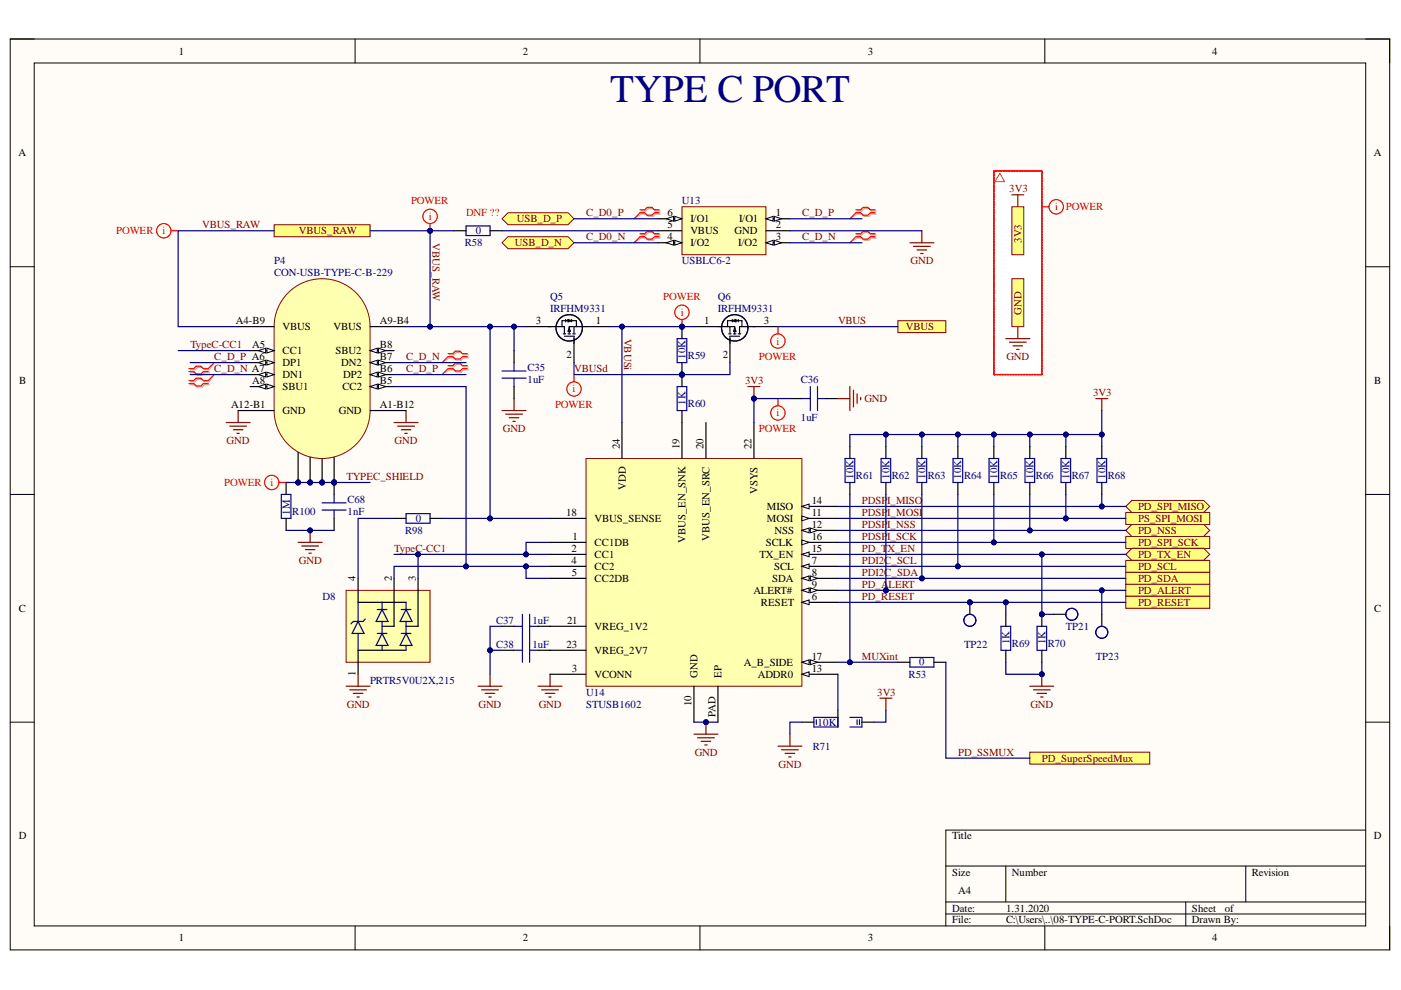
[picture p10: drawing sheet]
<svg xmlns="http://www.w3.org/2000/svg" width="297mm" height="210mm" viewBox="0 0 297 210" stroke-linecap="round" stroke-linejoin="round" font-family="sans-serif">
<defs><g id="words">
<text font-size="8.3" fill="#000080" x="129.4" y="21.7">TYPE C PORT</text>
<g font-size="2.3">
<text x="37.9" y="11.6">1</text>
<text x="110.8" y="11.6">2</text>
<text x="184" y="11.6">3</text>
<text x="257" y="11.6">4</text>
<text x="3.9" y="33.1">A</text>
<text x="291.3" y="33.1">A</text>
<text x="141.5" y="45.8">6</text>
<text x="146.4" y="47.1">I/O1</text>
<text x="156.7" y="47.1">I/O1</text>
<text x="164.5" y="45.8">1</text>
<text x="141.5" y="51">4</text>
<text x="141.5" y="48.4">5</text>
<text x="146.4" y="52.2">I/O2</text>
<text x="146.4" y="49.7">VBUS</text>
<text x="155.8" y="49.7">GND</text>
<text x="156.5" y="52.2">I/O2</text>
<text x="164.5" y="48.4">2</text>
<text x="164.5" y="51">3</text>
<text x="50" y="68.7">A4-B9</text>
<text x="59.9" y="70">VBUS</text>
<text x="70.7" y="70">VBUS</text>
<text x="80.5" y="68.7">A9-B4</text>
<text x="113.6" y="68.7">3</text>
<text x="126.3" y="68.7">1</text>
<text x="149.3" y="68.7">1</text>
<text x="161.9" y="68.7">3</text>
<text x="53.5" y="73.8">A5</text>
<text x="59.9" y="75.1">CC1</text>
<text x="59.9" y="77.6">DP1</text>
<text x="71.2" y="75.1">SBU2</text>
<text x="72.3" y="77.6">DN2</text>
<text x="80.5" y="76.3">B7</text>
<text x="80.5" y="73.8">B8</text>
<text x="120.1" y="75.8">2</text>
<text x="153.2" y="75.8">2</text>
<text x="4.1" y="81.4">B</text>
<text x="53.5" y="81.4">A8</text>
<text x="59.9" y="80.1">DN1</text>
<text x="59.9" y="82.7">SBU1</text>
<text x="72.6" y="82.7">CC2</text>
<text x="72.8" y="80.1">DP2</text>
<text x="80.5" y="81.4">B5</text>
<text x="80.5" y="78.9">B6</text>
<text x="291.4" y="81.4">B</text>
<text x="49" y="86.5">A12-B1</text>
<text x="59.9" y="87.8">GND</text>
<text x="71.8" y="87.8">GND</text>
<text x="80.5" y="86.5">A1-B12</text>
<text x="131.4" y="95.2" transform="rotate(-90 131.4 95.2)">24</text>
<text x="144.1" y="95.2" transform="rotate(-90 144.1 95.2)">19</text>
<text x="149.2" y="95.2" transform="rotate(-90 149.2 95.2)">20</text>
<text x="159.3" y="95.2" transform="rotate(-90 159.3 95.2)">22</text>
<text x="132.7" y="103.9" transform="rotate(-90 132.7 103.9)">VDD</text>
<text x="160.6" y="104.7" transform="rotate(-90 160.6 104.7)">VSYS</text>
<text x="172.1" y="106.9">14</text>
<text x="120.1" y="109.4">18</text>
<text x="126.1" y="110.7">VBUS_SENSE</text>
<text x="162.6" y="110.7">MOSI</text>
<text x="162.6" y="108.1">MISO</text>
<text x="164.2" y="113.2">NSS</text>
<text x="172.1" y="109.4">11</text>
<text x="172.1" y="111.9">12</text>
<text x="121.2" y="117">2</text>
<text x="121.2" y="119.5">4</text>
<text x="121.4" y="114.5">1</text>
<text x="126.1" y="115.7">CC1DB</text>
<text x="126.1" y="118.3">CC1</text>
<text x="145.4" y="115.1" transform="rotate(-90 145.4 115.1)">VBUS_EN_SNK</text>
<text x="150.4" y="114.7" transform="rotate(-90 150.4 114.7)">VBUS_EN_SRC</text>
<text x="161" y="118.3">TX_EN</text>
<text x="162.4" y="115.7">SCLK</text>
<text x="172.1" y="119.5">7</text>
<text x="172.1" y="117">15</text>
<text x="172.1" y="114.5">16</text>
<text x="75.4" y="123.1" transform="rotate(-90 75.4 123.1)">4</text>
<text x="83.1" y="123.1" transform="rotate(-90 83.1 123.1)">2</text>
<text x="88.2" y="123.1" transform="rotate(-90 88.2 123.1)">3</text>
<text x="121.2" y="122.1">5</text>
<text x="126.1" y="120.8">CC2</text>
<text x="126.1" y="123.3">CC2DB</text>
<text x="159.7" y="125.9">ALERT#</text>
<text x="163.7" y="123.3">SDA</text>
<text x="164.1" y="120.8">SCL</text>
<text x="172.1" y="122.1">8</text>
<text x="172.1" y="124.6">9</text>
<text x="4" y="129.7">C</text>
<text x="161.3" y="128.4">RESET</text>
<text x="172.1" y="127.2">6</text>
<text x="291.4" y="129.7">C</text>
<text x="120.1" y="137.4">23</text>
<text x="120.2" y="132.2">21</text>
<text x="126.1" y="133.5">VREG_1V2</text>
<text x="75.4" y="143.3" transform="rotate(-90 75.4 143.3)">1</text>
<text x="121.2" y="142.5">3</text>
<text x="126.1" y="143.7">VCONN</text>
<text x="126.1" y="138.7">VREG_2V7</text>
<text x="147.9" y="143.7" transform="rotate(-90 147.9 143.7)">GND</text>
<text x="153" y="143.7" transform="rotate(-90 153 143.7)">EP</text>
<text x="157.7" y="141.2">A_B_SIDE</text>
<text x="160.7" y="143.7">ADDR0</text>
<text x="172.1" y="142.5">13</text>
<text x="172.1" y="139.9">17</text>
<text x="146.6" y="149.7" transform="rotate(-90 146.6 149.7)">10</text>
<text x="151.7" y="152" transform="rotate(-90 151.7 152)">PAD</text>
<text x="4" y="178">D</text>
<text x="201.9" y="178">Title</text>
<text x="291.3" y="178">D</text>
<text x="201.9" y="185.7">Size</text>
<text x="214.6" y="185.7">Number</text>
<text x="265.4" y="185.7">Revision</text>
<text x="203.1" y="189.5">A4</text>
<text x="201.9" y="193.3">Date:</text>
<text x="201.9" y="195.8">File:</text>
<text x="213.3" y="193.3">1.31.2020</text>
<text x="213.3" y="195.8">C:\Users\..\08-TYPE-C-PORT.SchDoc</text>
<text x="252.7" y="193.3">Sheet</text>
<text x="252.7" y="195.8">Drawn By:</text>
<text x="259.7" y="193.3">of</text>
<text x="37.9" y="199.6">1</text>
<text x="110.8" y="199.6">2</text>
<text x="184" y="199.6">3</text>
<text x="257" y="199.6">4</text>
</g>
<g font-size="2.3" fill="#800000">
<text x="214" y="40.7">3V3</text>
<text x="109.6" y="47.1">USB_D_P</text>
<text x="124.3" y="45.8">C_D0_P</text>
<text x="170.1" y="45.8">C_D_P</text>
<text x="42.9" y="48.4">VBUS_RAW</text>
<text x="63.4" y="49.7">VBUS_RAW</text>
<text x="91.7" y="51.5" transform="rotate(90 91.7 51.5)">VBUS_RAW</text>
<text x="109.1" y="52.2">USB_D_N</text>
<text x="124.3" y="51">C_D0_N</text>
<text x="170.1" y="51">C_D_N</text>
<text x="216.6" y="51.5" transform="rotate(-90 216.6 51.5)">3V3</text>
<text x="193.1" y="56">GND</text>
<text x="132.3" y="71.8" transform="rotate(90 132.3 71.8)">VBUSi</text>
<text x="177.7" y="68.7">VBUS</text>
<text x="192.1" y="70">VBUS</text>
<text x="216.6" y="66.7" transform="rotate(-90 216.6 66.7)">GND</text>
<text x="40.4" y="73.8">TypeC-CC1</text>
<text x="45.4" y="76.3">C_D_P A6</text>
<text x="86.1" y="76.3">C_D_N</text>
<text x="213.4" y="76.3">GND</text>
<text x="45.4" y="78.9">C_D_N A7</text>
<text x="86.1" y="78.9">C_D_P</text>
<text x="121.7" y="78.9">VBUSd</text>
<text x="158" y="81.4">3V3</text>
<text x="231.7" y="83.9">3V3</text>
<text x="183.3" y="85.2">GND</text>
<text x="48.1" y="94.2">GND</text>
<text x="83.7" y="94.2">GND</text>
<text x="106.6" y="91.6">GND</text>
<text x="73.4" y="101.8">TYPEC_SHIELD</text>
<text x="182.8" y="106.9">PDSPI_MISO</text>
<text x="182.8" y="109.4">PDSPI_MOSI</text>
<text x="182.8" y="111.9">PDSPI_NSS</text>
<text x="241.3" y="108.1">PD_SPI_MISO</text>
<text x="241.3" y="110.7">PS_SPI_MOSI</text>
<text x="241.3" y="113.2">PD_NSS</text>
<text x="63.4" y="119.5">GND</text>
<text x="83.6" y="117">TypeC-CC1</text>
<text x="182.8" y="114.5">PDSPI_SCK</text>
<text x="182.8" y="117">PD_T</text>
<text x="182.8" y="119.5">PDI2C_SCL</text>
<text x="188.2" y="117">X_EN</text>
<text x="241.3" y="115.7">PD_SPI_SCK</text>
<text x="241.3" y="118.3">PD_TX_EN</text>
<text x="182.8" y="122.1">PDI2C_SDA</text>
<text x="182.8" y="124.6">PD_A</text>
<text x="188.4" y="124.6">LERT</text>
<text x="241.3" y="120.8">PD_SCL</text>
<text x="241.3" y="123.3">PD_SDA</text>
<text x="241.3" y="125.9">PD_ALERT</text>
<text x="182.8" y="127.2">PD_RESET</text>
<text x="241.3" y="128.4">PD_RESET</text>
<text x="182.8" y="139.9">MUXint</text>
<text x="186" y="147.5">3V3</text>
<text x="73.5" y="150.1">GND</text>
<text x="101.4" y="150.1">GND</text>
<text x="114.2" y="150.1">GND</text>
<text x="218.5" y="150.1">GND</text>
<text x="147.3" y="160.2">GND</text>
<text x="203.1" y="160.2">PD_SSMUX</text>
<text x="220.9" y="161.5">PD_SuperSpeedMux</text>
<text x="165.1" y="162.7">GND</text>
</g>
<g font-size="2.3" fill="#f00">
<text x="87.1" y="43.3">POWER</text>
<text x="91" y="46.6">i</text>
<text x="98.8" y="45.8">DNF ??</text>
<text x="223.7" y="44.6">i</text>
<text x="226" y="44.6">POWER</text>
<text x="24.6" y="49.7">POWER</text>
<text x="34.4" y="49.7">i</text>
<text x="140.6" y="63.7">POWER</text>
<text x="144.3" y="67">i</text>
<text x="160.9" y="76.3">POWER</text>
<text x="164.6" y="73">i</text>
<text x="121.4" y="83.2">i</text>
<text x="117.7" y="86.5">POWER</text>
<text x="164.6" y="88.3">i</text>
<text x="160.9" y="91.6">POWER</text>
<text x="47.5" y="103.1">POWER</text>
<text x="57.4" y="103.1">i</text>
</g>
<g font-size="2.3" fill="#000080">
<text x="144.6" y="43.3">U13</text>
<text x="98.6" y="52.2">R58</text>
<text x="100.9" y="49.7">0</text>
<text x="58.1" y="56">P4</text>
<text x="58.1" y="58.6">CON-USB-TYPE-C-B-229</text>
<text x="144.6" y="56">USBLC6-2</text>
<text x="116.7" y="63.7">Q5</text>
<text x="152.2" y="63.7">Q6</text>
<text x="116.7" y="66.2">IRFHM9331</text>
<text x="152.2" y="66.2">IRFHM9331</text>
<text x="145.4" y="76.1" transform="rotate(-90 145.4 76.1)">10K</text>
<text x="145.9" y="76.1">R59</text>
<text x="111.8" y="81.2">1uF</text>
<text x="111.8" y="78.6">C35</text>
<text x="169.8" y="81.2">C36</text>
<text x="145.4" y="85.8" transform="rotate(-90 145.4 85.8)">1K</text>
<text x="145.9" y="86.2">R60</text>
<text x="169.8" y="89.3">1uF</text>
<text x="181" y="101.5" transform="rotate(-90 181 101.5)">10K</text>
<text x="181.5" y="101.5">R61</text>
<text x="188.6" y="101.5" transform="rotate(-90 188.6 101.5)">10K</text>
<text x="189.1" y="101.5">R62</text>
<text x="196.2" y="101.5" transform="rotate(-90 196.2 101.5)">10K</text>
<text x="196.7" y="101.5">R63</text>
<text x="203.8" y="101.5" transform="rotate(-90 203.8 101.5)">10K</text>
<text x="204.4" y="101.5">R64</text>
<text x="211.5" y="101.5" transform="rotate(-90 211.5 101.5)">10K</text>
<text x="212" y="101.5">R65</text>
<text x="219.1" y="101.5" transform="rotate(-90 219.1 101.5)">10K</text>
<text x="219.6" y="101.5">R66</text>
<text x="226.7" y="101.5" transform="rotate(-90 226.7 101.5)">10K</text>
<text x="227.3" y="101.5">R67</text>
<text x="234.4" y="101.5" transform="rotate(-90 234.4 101.5)">10K</text>
<text x="234.9" y="101.5">R68</text>
<text x="73.7" y="106.6">C68</text>
<text x="61.4" y="109.1" transform="rotate(-90 61.4 109.1)">1M</text>
<text x="61.9" y="109.1">R100</text>
<text x="73.7" y="109.1">1nF</text>
<text x="85.9" y="113.2">R98</text>
<text x="88.2" y="110.7">0</text>
<text x="68.4" y="127.2">D8</text>
<text x="105.2" y="132.2">C37</text>
<text x="105.2" y="137.4">C38</text>
<text x="112.9" y="132.2">1uF</text>
<text x="112.9" y="137.4">1uF</text>
<text x="204.4" y="137.4">TP22</text>
<text x="214.1" y="136.6" transform="rotate(-90 214.1 136.6)">1K</text>
<text x="214.6" y="137.1">R69</text>
<text x="221.7" y="136.6" transform="rotate(-90 221.7 136.6)">1K</text>
<text x="222.2" y="137.1">R70</text>
<text x="226" y="133.5">TP21</text>
<text x="192.6" y="143.7">R53</text>
<text x="196" y="139.6" transform="rotate(-180 196 139.6)">0</text>
<text x="232.3" y="139.9">TP23</text>
<text x="78.5" y="145">PRTR5V0U2X,215</text>
<text x="124.3" y="147.5">U14</text>
<text x="124.3" y="150.1">STUSB1602</text>
<text x="173.4" y="153.9">10K</text>
<text x="172.3" y="158.9">R71</text>
</g>
</g></defs>
<path d="M2.2 8.3h292.4v193.1h-292.4z" fill-rule="evenodd" fill="#fffcf8"/>
<path d="M2.2 8.3h292.4v193.1h-292.4z" fill="none" stroke="#000" stroke-width=".21"/>
<path d="M7.3 13.4h282.3v182.9h-282.3z" fill-rule="evenodd" fill="#fffcf8"/>
<g fill="none" stroke="#000" stroke-width=".21">
<path d="M2.2 8.3h5.1M7.3 13.4h282.3v182.9h-282.3zM75.3 8.3v5M148.4 8.3v5M221.5 8.3v5.1M289.6 8.3h5v5.1M2.2 56.6h5.1M289.6 56.6h5M2.2 104.8h5.1M289.6 104.8h5M2.2 153.1h5.1M289.6 153.1h5"/>
<path d="M289.6 176h-89.1v20.3M75.3 196.3v5.1M148.4 196.3v5.1M200.5 183.6h89.1M200.5 191.2h89.1M200.5 193.8h89.1M213.3 183.6v7.6M221.5 196.3v5.1M251.4 191.2v5.1M264.1 183.6v7.6M294.6 196.3v5.1"/>
</g>
<path d="M210.7 36.2h10.2v43.2h-10.2z" fill-rule="evenodd" fill="#fff"/>
<g fill="none" stroke="#800000" stroke-width=".25">
<path d="M47.9 89.6h5.1M48.7 90.3h3.6M49.5 91.1h2M50.2 91.9h.5M50.5 87v2.6M83.5 89.6h5.1M84.3 90.3h3.6M85.1 91.1h2M85.8 91.9h.6M86.1 87v2.6M106.4 87h5.1M107.2 87.8h3.6"/>
<path d="M108 88.6h2M108.7 89.3h.5M109 84.5v2.5M114.1 145.5h5.1M114.8 146.3h3.6M115.6 147h2M116.4 147.8h.5M116.6 143v2.5M147.1 155.7h5.1M147.9 156.4h3.6M148.7 157.2h2M149.4 157.9h.5"/>
<path d="M149.7 153.1v2.6"/>
</g>
<circle cx="149.7" cy="153.1" r=".51" fill="#000080"/>
<circle cx="149.7" cy="153.1" r=".51" fill="none" stroke="#000080" stroke-width=".21"/>
<path d="M101.4 145.5h5M102.1 146.3h3.6M102.9 147h2M103.6 147.8h.6M103.9 143v2.5" fill="none" stroke="#800000" stroke-width=".25"/>
<path d="M218.3 159.5h25.5v2.5h-25.5z" fill-rule="evenodd" fill="#ffff80"/>
<path d="M218.3 159.5h25.5v2.5h-25.5z" fill="none" stroke="#800000" stroke-width=".21"/>
<path d="M164.9 158.2h5.1M165.7 159h3.6M166.5 159.7h2M167.5 155.7v2.5M218.3 145.5h5.1M219.1 146.3h3.6M219.9 147h2M220.6 147.8h.5M220.9 143v2.5M167.2 160.5h.5" fill="none" stroke="#800000" stroke-width=".25"/>
<circle cx="220.9" cy="143" r=".51" fill="#000080"/>
<circle cx="220.9" cy="143" r=".51" fill="none" stroke="#000080" stroke-width=".21"/>
<path d="M158.6 82h2.5M159.8 82v2.5" fill="none" stroke="#800000" stroke-width=".25"/>
<circle cx="159.8" cy="84.5" r=".51" fill="#000080"/>
<circle cx="159.8" cy="84.5" r=".51" fill="none" stroke="#000080" stroke-width=".21"/>
<path d="M111.5 69.3h5.4M121.7 71.8v5.1M123.7 69.3h5.6M147.1 69.3h5.6M154.8 71.8v5.1M159.6 69.3h5.3" fill="none" stroke="#000" stroke-width=".25"/>
<g fill="none" stroke="#000040" stroke-width=".25">
<path d="M116.9 69.3h2.8v1.5M119.2 69.3v-1.3h3v1.3M119.4 70.8h.5M119.7 71.3h2v1.5M119.9 67.7v.5M120.4 70.8h.5M120.4 67.7l.8 .3-.8 .2zM120.7 69.5l.2 .8h-.5zM121.2 67.7v.5M121.4 70.8h.6M121.7 69.3v1.5M123.7 69.3h-3v1.5"/>
<path d="M152.7 69.3h3.1v1.5M154.3 69.3v-1.3h3v1.3M154.5 70.8h.5M154.8 69.3v1.5M155.3 68l.7-.3v.5zM155.3 67.7v.5M155.5 70.8h.5M155.8 69.5l.2 .8h-.5zM156.5 70.8h.6M156.5 67.7v.5M156.8 71.3h-2v1.5M159.6 69.3h-2.8v1.5"/>
<circle cx="120.7" cy="69.5" r="2.8"/>
<circle cx="155.8" cy="69.5" r="2.8"/>
</g>
<path d="M73.4 125.2h17.8v15.2h-17.8z" fill-rule="evenodd" fill="#ffffb0"/>
<path d="M73.4 125.2h17.8v15.2h-17.8z" fill="none" stroke="#800000" stroke-width=".21"/>
<g fill="none" stroke="#000080" stroke-width=".25">
<path d="M75.9 127.7v4.1M75.9 134.3v3.6M75.9 131.8l1.3 2.5h-2.6zM77.4 131.3l-.5 .5h-2l-.5 .5M80 134.3h2M80 129.2h2M81 127.7v1.5M81 131.8v2.5M81 136.9v1M81 129.2l1.3 2.6h-2.6zM81 134.3l1.3 2.6h-2.6zM85.1 134.3h2"/>
<path d="M85.1 129.2h2M86.1 127.7v1.5M86.1 131.8v2.5M86.1 136.9v1M86.1 129.2l1.3 2.6h-2.6zM86.1 134.3l1.3 2.6h-2.6z"/>
</g>
<path d="M75.9 122.6v5.1h10.2M83.5 122.6v10.2h-2.5M86.1 137.9h-10.2v5.1M88.6 122.6v10.2h-2.5" fill="none" stroke="#000" stroke-width=".25"/>
<path d="M73.4 145.5h5.1M74.1 146.3h3.6M74.9 147h2M75.7 147.8h.5M75.9 143v2.5" fill="none" stroke="#800000" stroke-width=".25"/>
<path d="M144.6 43.8h17.8v10.2h-17.8z" fill-rule="evenodd" fill="#ffffb0"/>
<path d="M144.6 43.8h17.8v10.2h-17.8z" fill="none" stroke="#800000" stroke-width=".21"/>
<path d="M162.4 46.4h5.1" fill="none" stroke="#000" stroke-width=".25"/>
<path d="M162.4 46.4l1.5-.5v1z" fill="#f8fcff"/>
<path d="M162.4 46.4l1.5-.5v1z" fill="none" stroke="#000" stroke-width=".21"/>
<path d="M164.2 45.9l1.5 .5-1.5 .5z" fill="#f8fcff"/>
<path d="M164.2 45.9l1.5 .5-1.5 .5z" fill="none" stroke="#000" stroke-width=".21"/>
<path d="M162.4 48.9h5.1M162.4 51.5h5.1" fill="none" stroke="#000" stroke-width=".25"/>
<path d="M162.4 51.5l1.5-.5v1z" fill="#f8fcff"/>
<path d="M162.4 51.5l1.5-.5v1z" fill="none" stroke="#000" stroke-width=".21"/>
<path d="M164.2 51l1.5 .5-1.5 .5z" fill="#f8fcff"/>
<path d="M164.2 51l1.5 .5-1.5 .5z" fill="none" stroke="#000" stroke-width=".21"/>
<path d="M139.5 51.5h5.1" fill="none" stroke="#000" stroke-width=".25"/>
<path d="M143.1 51l1.5 .5-1.5 .5z" fill="#f8fcff"/>
<path d="M143.1 51l1.5 .5-1.5 .5z" fill="none" stroke="#000" stroke-width=".21"/>
<path d="M141.3 51.5l1.5-.5v1z" fill="#f8fcff"/>
<path d="M141.3 51.5l1.5-.5v1z" fill="none" stroke="#000" stroke-width=".21"/>
<path d="M139.5 48.9h5.1M139.5 46.4h5.1" fill="none" stroke="#000" stroke-width=".25"/>
<path d="M143.1 45.9l1.5 .5-1.5 .5z" fill="#f8fcff"/>
<path d="M143.1 45.9l1.5 .5-1.5 .5z" fill="none" stroke="#000" stroke-width=".21"/>
<path d="M141.3 46.4l1.5-.5v1z" fill="#f8fcff"/>
<path d="M141.3 46.4l1.5-.5v1z" fill="none" stroke="#000" stroke-width=".21"/>
<path d="M192.9 51.5h5.1M193.7 52.2h3.5M194.4 53h2.1M195.2 53.8h.5M195.5 48.9v2.6" fill="none" stroke="#800000" stroke-width=".25"/>
<path d="M107.7 45.1h12.7l1.3 1.3-1.3 1.3h-12.7l-1.3-1.3z" fill-rule="evenodd" fill="#ffff80"/>
<path d="M107.7 45.1h12.7l1.3 1.3-1.3 1.3h-12.7l-1.3-1.3z" fill="none" stroke="#800000" stroke-width=".21"/>
<path d="M107.7 50.2h12.7l1.3 1.3-1.3 1.2h-12.7l-1.3-1.2z" fill-rule="evenodd" fill="#ffff80"/>
<path d="M107.7 50.2h12.7l1.3 1.3-1.3 1.2h-12.7l-1.3-1.2z" fill="none" stroke="#800000" stroke-width=".21"/>
<path d="M238.7 113.7h17.8v2.6h-17.8z" fill-rule="evenodd" fill="#ffff80"/>
<path d="M238.7 113.7h17.8v2.6h-17.8z" fill="none" stroke="#800000" stroke-width=".21"/>
<path d="M238.7 107.4l1.3-1.3h15.2l1.3 1.3-1.3 1.2h-15.2z" fill-rule="evenodd" fill="#ffff80"/>
<path d="M238.7 107.4l1.3-1.3h15.2l1.3 1.3-1.3 1.2h-15.2z" fill="none" stroke="#800000" stroke-width=".21"/>
<path d="M238.7 108.6h17.8v2.6h-17.8z" fill-rule="evenodd" fill="#ffff80"/>
<path d="M238.7 108.6h17.8v2.6h-17.8z" fill="none" stroke="#800000" stroke-width=".21"/>
<path d="M238.7 112.5l1.3-1.3h15.2l1.3 1.3-1.3 1.2h-15.2z" fill-rule="evenodd" fill="#ffff80"/>
<path d="M238.7 112.5l1.3-1.3h15.2l1.3 1.3-1.3 1.2h-15.2z" fill="none" stroke="#800000" stroke-width=".21"/>
<path d="M238.7 117.5l1.3-1.2h15.2l1.3 1.2-1.3 1.3h-15.2z" fill-rule="evenodd" fill="#ffff80"/>
<path d="M238.7 117.5l1.3-1.2h15.2l1.3 1.2-1.3 1.3h-15.2z" fill="none" stroke="#800000" stroke-width=".21"/>
<path d="M238.7 118.8h17.8v2.6h-17.8z" fill-rule="evenodd" fill="#ffff80"/>
<path d="M238.7 118.8h17.8v2.6h-17.8z" fill="none" stroke="#800000" stroke-width=".21"/>
<path d="M238.7 121.4h17.8v2.5h-17.8z" fill-rule="evenodd" fill="#ffff80"/>
<path d="M238.7 121.4h17.8v2.5h-17.8z" fill="none" stroke="#800000" stroke-width=".21"/>
<path d="M238.7 123.9h17.8v2.5h-17.8z" fill-rule="evenodd" fill="#ffff80"/>
<path d="M238.7 123.9h17.8v2.5h-17.8z" fill="none" stroke="#800000" stroke-width=".21"/>
<path d="M238.7 126.4h17.8v2.6h-17.8z" fill-rule="evenodd" fill="#ffff80"/>
<path d="M238.7 126.4h17.8v2.6h-17.8z" fill="none" stroke="#800000" stroke-width=".21"/>
<circle cx="205.6" cy="127.7" r=".51" fill="#000080"/>
<circle cx="205.6" cy="127.7" r=".51" fill="none" stroke="#000080" stroke-width=".21"/>
<path d="M205.6 127.7v2.5" fill="none" stroke="#000" stroke-width=".25"/>
<circle cx="205.6" cy="127.7" r=".51" fill="#000080"/>
<circle cx="205.6" cy="127.7" r=".51" fill="none" stroke="#000080" stroke-width=".21"/>
<g fill="none" stroke="#00f" stroke-width=".25">
<circle cx="205.6" cy="131.5" r="1.27"/>
<circle cx="227.2" cy="130.2" r="1.27"/>
<circle cx="233.6" cy="134.1" r="1.27"/>
</g>
<path d="M223.4 130.2h2.6M233.6 130.2v2.6" fill="none" stroke="#000" stroke-width=".25"/>
<path d="M213.3 71.8h5M214 72.6h3.6M214.8 73.3h2M215.5 74.1h.6M215.8 69.3v2.5M232.3 84.5h2.6M233.6 84.5v2.5M186.6 148h2.5M187.8 148v2.6" fill="none" stroke="#800000" stroke-width=".25"/>
<path d="M190.4 68h10.1v2.5h-10.1z" fill-rule="evenodd" fill="#ffff80"/>
<path d="M190.4 68h10.1v2.5h-10.1z" fill="none" stroke="#800000" stroke-width=".21"/>
<path d="M214.5 41.3h2.6M215.8 41.3v2.5" fill="none" stroke="#800000" stroke-width=".25"/>
<g fill="none" stroke="#0c0087" stroke-width=".25">
<path d="M98.8 47.9h5.1v2h-5.1zM106.4 78.7h5.1M109 76.9v1.8M106.4 80.2h5.1M109 80.2v1.8M170 84.5h1.8M171.8 82v5M173.3 82v5M173.3 84.5h1.8M109 132.8h1.8M109 137.9h1.8M110.8 130.2v10.2"/>
<path d="M112.3 130.2v10.2M112.3 132.8h1.8M112.3 137.9h1.8"/>
</g>
<path d="M96.3 48.9h2.5M103.9 48.9h2.5M109 74.3v2.6M109 82v2.5M167.5 84.5h2.5M175.1 84.5h2.6M106.4 132.8h2.6M106.4 137.9h2.6M114.1 132.8h2.5M114.1 137.9h2.5" fill="none" stroke="#000" stroke-width=".25"/>
<circle cx="144.6" cy="79.4" r=".51" fill="#000080"/>
<circle cx="144.6" cy="79.4" r=".51" fill="none" stroke="#000080" stroke-width=".21"/>
<circle cx="144.6" cy="69.3" r=".51" fill="#000080"/>
<circle cx="144.6" cy="69.3" r=".51" fill="none" stroke="#000080" stroke-width=".21"/>
<path d="M143.6 71.8h2v5.1h-2z" fill="none" stroke="#0c0087" stroke-width=".25"/>
<path d="M144.6 76.9v2.5" fill="none" stroke="#000" stroke-width=".25"/>
<circle cx="144.6" cy="79.4" r=".51" fill="#000080"/>
<circle cx="144.6" cy="79.4" r=".51" fill="none" stroke="#000080" stroke-width=".21"/>
<path d="M144.6 69.3v2.5" fill="none" stroke="#000" stroke-width=".25"/>
<circle cx="144.6" cy="69.3" r=".51" fill="#000080"/>
<circle cx="144.6" cy="69.3" r=".51" fill="none" stroke="#000080" stroke-width=".21"/>
<circle cx="144.6" cy="79.4" r=".51" fill="#000080"/>
<circle cx="144.6" cy="79.4" r=".51" fill="none" stroke="#000080" stroke-width=".21"/>
<path d="M143.6 82h2v5h-2z" fill="none" stroke="#0c0087" stroke-width=".25"/>
<path d="M144.6 79.4v2.6M144.6 87v2.6" fill="none" stroke="#000" stroke-width=".25"/>
<circle cx="144.6" cy="79.4" r=".51" fill="#000080"/>
<circle cx="144.6" cy="79.4" r=".51" fill="none" stroke="#000080" stroke-width=".21"/>
<circle cx="220.9" cy="130.2" r=".51" fill="#000080"/>
<circle cx="220.9" cy="130.2" r=".51" fill="none" stroke="#000080" stroke-width=".21"/>
<path d="M219.9 132.8h2v5.1h-2z" fill="none" stroke="#0c0087" stroke-width=".25"/>
<path d="M220.9 130.2v2.6M220.9 137.9v2.5" fill="none" stroke="#000" stroke-width=".25"/>
<circle cx="220.9" cy="130.2" r=".51" fill="#000080"/>
<circle cx="220.9" cy="130.2" r=".51" fill="none" stroke="#000080" stroke-width=".21"/>
<path d="M179.2 97.2h2v5.1h-2zM186.8 97.2h2v5.1h-2zM194.4 97.2h2.1v5.1h-2.1zM202.1 97.2h2v5.1h-2zM209.7 97.2h2v5.1h-2zM217.3 97.2h2.1v5.1h-2.1zM225 97.2h2v5.1h-2zM232.6 97.2h2v5.1h-2zM212.2 132.8h2.1v5.1h-2.1z" fill="none" stroke="#0c0087" stroke-width=".25"/>
<g fill="none" stroke="#000" stroke-width=".25">
<path d="M180.2 94.7v2.5M187.8 94.7v2.5M195.5 94.7v2.5M203.1 94.7v2.5M210.7 94.7v2.5M218.3 94.7v2.5M226 94.7v2.5M233.6 94.7v2.5M180.2 102.3v2.5M187.8 102.3v2.5M195.5 102.3v2.5M203.1 102.3v2.5"/>
<path d="M210.7 102.3v2.5M218.3 102.3v2.5M226 102.3v2.5M233.6 102.3v2.5M213.3 130.2v2.6M213.3 137.9v2.5"/>
</g>
<path d="M58.1 47.7h20.4v2.5h-20.4z" fill-rule="evenodd" fill="#ffff80"/>
<path d="M58.1 47.7h20.4v2.5h-20.4z" fill="none" stroke="#800000" stroke-width=".21"/>
<path d="M214.5 59.1h2.6v10.2h-2.6z" fill-rule="evenodd" fill="#ffff80"/>
<path d="M214.5 59.1h2.6v10.2h-2.6z" fill="none" stroke="#800000" stroke-width=".21"/>
<path d="M214.5 43.8h2.6v10.2h-2.6z" fill-rule="evenodd" fill="#ffff80"/>
<path d="M214.5 43.8h2.6v10.2h-2.6z" fill="none" stroke="#800000" stroke-width=".21"/>
<path d="M181.7 44.7h1l.5-.5h1.1l.5 .5h1M181.7 45.4h1l.5 .5h1.1l.5-.5h1M181.7 49.8h1l.5-.5h1.1l.5 .5h1M181.7 50.4h1l.5 .6h1.1l.5-.6h1M40.3 79h1l.5 .5h1.1l.5-.5h1M40.3 78.4h1l.5-.5h1.1l.5 .5h1M95.3 75.2h1l.5-.5h1l.5 .5h1M95.3 75.9h1l.5 .5h1l.5-.5h1M95.3 77.8h1l.5-.5h1l.5 .5h1M95.3 78.4h1l.5 .5h1l.5-.5h1M40.3 81.6h1l.5 .5h1.1l.5-.5h1M40.3 80.9h1l.5-.5h1.1l.5 .5h1" fill="none" stroke="#d0a19e" stroke-width=".25"/>
<path d="M181.7 45.4l-1.5 1M181.7 50.4l-1.5 1.1M45.4 76.9l-1 1.5M45.4 79.4l-1 1.5M95.3 75.9l-1.6 1M95.3 78.4l-1.6 1" fill="none" stroke="#d0a19e" stroke-width=".21"/>
<path d="M181.5 44.5h1l.5-.5h1l.5 .5h1M181.5 45.1h1l.5 .5h1l.5-.5h1M181.5 49.6h1l.5-.5h1l.5 .5h1M181.5 50.2h1l.5 .5h1l.5-.5h1M40.1 78.8h1l.5 .5h1l.5-.5h1M40.1 78.2h1l.5-.6h1l.5 .6h1M95 75h1l.5-.5h1l.5 .5h1.1M95 75.6h1l.5 .5h1l.5-.5h1.1M95 77.5h1l.5-.5h1l.5 .5h1.1M95 78.2h1l.5 .5h1l.5-.5h1.1M40.1 81.3h1l.5 .5h1l.5-.5h1M40.1 80.7h1l.5-.5h1l.5 .5h1" fill="none" stroke="#f00" stroke-width=".25"/>
<path d="M181.5 45.1l-1.3 1.3M181.5 50.2l-1.3 1.3M45.4 76.9l-1.3 1.3M45.4 79.4l-1.3 1.3M95 75.6l-1.3 1.3M95 78.2l-1.3 1.2" fill="none" stroke="#f00" stroke-width=".21"/>
<circle cx="68.3" cy="102.3" r=".51" fill="#000080"/>
<circle cx="68.3" cy="102.3" r=".51" fill="none" stroke="#000080" stroke-width=".21"/>
<circle cx="70.8" cy="102.3" r=".51" fill="#000080"/>
<circle cx="70.8" cy="102.3" r=".51" fill="none" stroke="#000080" stroke-width=".21"/>
<circle cx="65.8" cy="102.3" r=".51" fill="#000080"/>
<circle cx="65.8" cy="102.3" r=".51" fill="none" stroke="#000080" stroke-width=".21"/>
<circle cx="63.2" cy="102.3" r=".51" fill="#000080"/>
<circle cx="63.2" cy="102.3" r=".51" fill="none" stroke="#000080" stroke-width=".21"/>
<path d="M60.7 62.5a10.2 10.2 0 0 1 11.2-2.7 10.2 10.2 0 0 1 6.6 9.5v17.7a10.2 10.2 0 0 1-10.2 10.2 10.2 10.2 0 0 1-10.2-10.2v-17.7a10.1 10.1 0 0 1 2.6-6.8z" fill="#ffffb0"/>
<path d="M60.7 62.5a10.2 10.2 0 0 1 11.2-2.7 10.2 10.2 0 0 1 6.6 9.5v17.7a10.2 10.2 0 0 1-10.2 10.2 10.2 10.2 0 0 1-10.2-10.2v-17.7a10.1 10.1 0 0 1 2.6-6.8z" fill="none" stroke="#980000" stroke-width=".21"/>
<path d="M50.5 69.3h7.6M53 74.3h5.1M78.5 87h7.6" fill="none" stroke="#000" stroke-width=".25"/>
<path d="M56.6 73.8l1.5 .5-1.5 .5z" fill="#f8fcff"/>
<path d="M56.6 73.8l1.5 .5-1.5 .5z" fill="none" stroke="#000" stroke-width=".21"/>
<path d="M54.8 74.3l1.5-.5v1z" fill="#f8fcff"/>
<path d="M54.8 74.3l1.5-.5v1z" fill="none" stroke="#000" stroke-width=".21"/>
<path d="M53 76.9h5.1" fill="none" stroke="#000" stroke-width=".25"/>
<path d="M56.6 76.4l1.5 .5-1.5 .5z" fill="#f8fcff"/>
<path d="M56.6 76.4l1.5 .5-1.5 .5z" fill="none" stroke="#000" stroke-width=".21"/>
<path d="M54.8 76.9l1.5-.5v1z" fill="#f8fcff"/>
<path d="M54.8 76.9l1.5-.5v1z" fill="none" stroke="#000" stroke-width=".21"/>
<path d="M53 79.4h5.1" fill="none" stroke="#000" stroke-width=".25"/>
<path d="M56.6 78.9l1.5 .5-1.5 .5z" fill="#f8fcff"/>
<path d="M56.6 78.9l1.5 .5-1.5 .5z" fill="none" stroke="#000" stroke-width=".21"/>
<path d="M54.8 79.4l1.5-.5v1z" fill="#f8fcff"/>
<path d="M54.8 79.4l1.5-.5v1z" fill="none" stroke="#000" stroke-width=".21"/>
<path d="M53 82h5.1" fill="none" stroke="#000" stroke-width=".25"/>
<path d="M56.6 81.5l1.5 .5-1.5 .5z" fill="#f8fcff"/>
<path d="M56.6 81.5l1.5 .5-1.5 .5z" fill="none" stroke="#000" stroke-width=".21"/>
<path d="M54.8 82l1.5-.5v1z" fill="#f8fcff"/>
<path d="M54.8 82l1.5-.5v1z" fill="none" stroke="#000" stroke-width=".21"/>
<path d="M78.5 69.3h7.6M50.5 87h7.6M78.5 82h5" fill="none" stroke="#000" stroke-width=".25"/>
<path d="M78.5 82l1.5-.5v1z" fill="#f8fcff"/>
<path d="M78.5 82l1.5-.5v1z" fill="none" stroke="#000" stroke-width=".21"/>
<path d="M80.2 81.5l1.6 .5-1.6 .5z" fill="#f8fcff"/>
<path d="M80.2 81.5l1.6 .5-1.6 .5z" fill="none" stroke="#000" stroke-width=".21"/>
<path d="M78.5 79.4h5" fill="none" stroke="#000" stroke-width=".25"/>
<path d="M78.5 79.4l1.5-.5v1z" fill="#f8fcff"/>
<path d="M78.5 79.4l1.5-.5v1z" fill="none" stroke="#000" stroke-width=".21"/>
<path d="M80.2 78.9l1.6 .5-1.6 .5z" fill="#f8fcff"/>
<path d="M80.2 78.9l1.6 .5-1.6 .5z" fill="none" stroke="#000" stroke-width=".21"/>
<path d="M78.5 76.9h5" fill="none" stroke="#000" stroke-width=".25"/>
<path d="M78.5 76.9l1.5-.5v1z" fill="#f8fcff"/>
<path d="M78.5 76.9l1.5-.5v1z" fill="none" stroke="#000" stroke-width=".21"/>
<path d="M80.2 76.4l1.6 .5-1.6 .5z" fill="#f8fcff"/>
<path d="M80.2 76.4l1.6 .5-1.6 .5z" fill="none" stroke="#000" stroke-width=".21"/>
<path d="M78.5 74.3h5" fill="none" stroke="#000" stroke-width=".25"/>
<path d="M78.5 74.3l1.5-.5v1z" fill="#f8fcff"/>
<path d="M78.5 74.3l1.5-.5v1z" fill="none" stroke="#000" stroke-width=".21"/>
<path d="M80.2 73.8l1.6 .5-1.6 .5z" fill="#f8fcff"/>
<path d="M80.2 73.8l1.6 .5-1.6 .5z" fill="none" stroke="#000" stroke-width=".21"/>
<path d="M68.3 97.2v5.1" fill="none" stroke="#000" stroke-width=".25"/>
<circle cx="68.3" cy="102.3" r=".51" fill="#000080"/>
<circle cx="68.3" cy="102.3" r=".51" fill="none" stroke="#000080" stroke-width=".21"/>
<path d="M70.8 97v5.3" fill="none" stroke="#000" stroke-width=".25"/>
<circle cx="70.8" cy="102.3" r=".51" fill="#000080"/>
<circle cx="70.8" cy="102.3" r=".51" fill="none" stroke="#000080" stroke-width=".21"/>
<path d="M65.7 97v5.3" fill="none" stroke="#000" stroke-width=".25"/>
<circle cx="65.8" cy="102.3" r=".51" fill="#000080"/>
<circle cx="65.8" cy="102.3" r=".51" fill="none" stroke="#000080" stroke-width=".21"/>
<path d="M63.2 95.9v6.4" fill="none" stroke="#000" stroke-width=".25"/>
<circle cx="63.2" cy="102.3" r=".51" fill="#000080"/>
<circle cx="63.2" cy="102.3" r=".51" fill="none" stroke="#000080" stroke-width=".21"/>
<path d="M124.2 97.2h45.8v48.3h-45.8z" fill-rule="evenodd" fill="#ffffb0"/>
<path d="M124.2 97.2h45.8v48.3h-45.8z" fill="none" stroke="#800000" stroke-width=".21"/>
<path d="M116.6 115h7.6M116.6 117.5h7.6M116.6 120.1h7.6M116.6 122.6h7.6M170 127.7h7.7M116.6 143h7.6" fill="none" stroke="#000" stroke-width=".25"/>
<path d="M170 127.7l1.5-.5v1z" fill="#f8fcff"/>
<path d="M170 127.7l1.5-.5v1z" fill="none" stroke="#000" stroke-width=".21"/>
<path d="M170 120.1h7.7" fill="none" stroke="#000" stroke-width=".25"/>
<path d="M170 120.1l1.5-.5v1z" fill="#f8fcff"/>
<path d="M170 120.1l1.5-.5v1z" fill="none" stroke="#000" stroke-width=".21"/>
<path d="M170 122.6h7.7" fill="none" stroke="#000" stroke-width=".25"/>
<path d="M170 122.6l1.5-.5v1z" fill="#f8fcff"/>
<path d="M170 122.6l1.5-.5v1z" fill="none" stroke="#000" stroke-width=".21"/>
<path d="M171.8 122.1l1.5 .5-1.5 .5z" fill="#f8fcff"/>
<path d="M171.8 122.1l1.5 .5-1.5 .5z" fill="none" stroke="#000" stroke-width=".21"/>
<path d="M170 125.2h7.7" fill="none" stroke="#000" stroke-width=".25"/>
<path d="M170 125.2l1.5-.5v1z" fill="#f8fcff"/>
<path d="M170 125.2l1.5-.5v1z" fill="none" stroke="#000" stroke-width=".21"/>
<path d="M171.8 124.7l1.5 .5-1.5 .5z" fill="#f8fcff"/>
<path d="M171.8 124.7l1.5 .5-1.5 .5z" fill="none" stroke="#000" stroke-width=".21"/>
<path d="M170 109.9h7.7M147.1 145.5v7.6" fill="none" stroke="#000" stroke-width=".25"/>
<path d="M170 109.4l1.5 .5-1.5 .5z" fill="#f8fcff"/>
<path d="M170 109.4l1.5 .5-1.5 .5z" fill="none" stroke="#000" stroke-width=".21"/>
<path d="M170 112.5h7.7" fill="none" stroke="#000" stroke-width=".25"/>
<path d="M170 112.5l1.5-.6v1.1z" fill="#f8fcff"/>
<path d="M170 112.5l1.5-.6v1.1z" fill="none" stroke="#000" stroke-width=".21"/>
<path d="M171.8 112l1.5 .5-1.5 .5z" fill="#f8fcff"/>
<path d="M171.8 112l1.5 .5-1.5 .5z" fill="none" stroke="#000" stroke-width=".21"/>
<path d="M170 143h7.7" fill="none" stroke="#000" stroke-width=".25"/>
<path d="M170 143l1.5-.6v1.1z" fill="#f8fcff"/>
<path d="M170 143l1.5-.6v1.1z" fill="none" stroke="#000" stroke-width=".21"/>
<path d="M170 107.4h7.7" fill="none" stroke="#000" stroke-width=".25"/>
<path d="M170 107.4l1.5-.5v1z" fill="#f8fcff"/>
<path d="M170 107.4l1.5-.5v1z" fill="none" stroke="#000" stroke-width=".21"/>
<path d="M170 117.5h7.7" fill="none" stroke="#000" stroke-width=".25"/>
<path d="M170 117.5l1.5-.5v1z" fill="#f8fcff"/>
<path d="M170 117.5l1.5-.5v1z" fill="none" stroke="#000" stroke-width=".21"/>
<path d="M170 115h7.7" fill="none" stroke="#000" stroke-width=".25"/>
<path d="M170 114.5l1.5 .5-1.5 .5z" fill="#f8fcff"/>
<path d="M170 114.5l1.5 .5-1.5 .5z" fill="none" stroke="#000" stroke-width=".21"/>
<path d="M170 140.4h7.7" fill="none" stroke="#000" stroke-width=".25"/>
<path d="M170 140.4l1.5-.5v1z" fill="#f8fcff"/>
<path d="M170 140.4l1.5-.5v1z" fill="none" stroke="#000" stroke-width=".21"/>
<path d="M171.8 139.9l1.5 .5-1.5 .5z" fill="#f8fcff"/>
<path d="M171.8 139.9l1.5 .5-1.5 .5z" fill="none" stroke="#000" stroke-width=".21"/>
<path d="M131.9 89.6v7.6M144.6 89.6v7.6M149.7 89.6v7.6M159.8 89.6v7.6M116.6 109.9h7.6M116.6 132.8h7.6M116.6 137.9h7.6M152.2 145.5v7.6M170 153.1h2.6M177.7 150.6v1.5M182.7 153.1h2.6" fill="none" stroke="#000" stroke-width=".25"/>
<path d="M172.6 152.1h5.1v2h-5.1zM173.1 152.6v1M180.2 152.1h2.5v2h-2.5M181.7 152.6v1M182.2 152.6v1" fill="none" stroke="#0c0087" stroke-width=".25"/>
<g fill="none" stroke="#f00" stroke-width=".25">
<path d="M36.2 48.9h1.6M91.2 47.4v1.5"/>
<circle cx="34.7" cy="48.9" r="1.53"/>
<circle cx="91.2" cy="45.9" r="1.53"/>
</g>
<circle cx="91.2" cy="48.9" r=".51" fill="#000080"/>
<circle cx="91.2" cy="48.9" r=".51" fill="none" stroke="#000080" stroke-width=".21"/>
<g fill="none" stroke="#f00" stroke-width=".25">
<path d="M144.6 67.7v1.6"/>
<circle cx="144.6" cy="66.2" r="1.53"/>
</g>
<circle cx="144.6" cy="69.3" r=".51" fill="#000080"/>
<circle cx="144.6" cy="69.3" r=".51" fill="none" stroke="#000080" stroke-width=".21"/>
<g fill="none" stroke="#f00" stroke-width=".25">
<path d="M135.7 44.5h1l.5-.5h1l.5 .5h1.1M135.7 45.1h1l.5 .5h1l.5-.5h1.1M135.7 49.6h1l.5-.5h1l.5 .5h1.1M135.7 50.2h1l.5 .5h1l.5-.5h1.1M220.9 43.8h1.5M121.7 79.4v1.5M164.9 69.3v1.5M164.9 84.5v1.5M59.1 102.3h1.6"/>
<circle cx="223.9" cy="43.8" r="1.52"/>
<circle cx="164.9" cy="72.3" r="1.53"/>
<circle cx="121.7" cy="82.5" r="1.53"/>
<circle cx="164.9" cy="87.6" r="1.53"/>
<circle cx="57.6" cy="102.3" r="1.53"/>
</g>
<path d="M220.8 79.2l.1 .2zM220.8 78.8l.1 .3zM220.8 78.5l.1 .2zM220.8 78.2l.1 .2zM220.8 77.8l.1 .3zM220.8 77.5l.1 .2zM220.8 77.1l.1 .3zM220.8 76.8l.1 .3zM220.8 76.5l.1 .2zM220.8 76.1l.1 .3zM220.8 75.8l.1 .2zM220.8 75.5l.1 .2zM220.8 75.1l.1 .3zM220.8 74.8l.1 .2zM220.8 74.4l.1 .3zM220.8 74.1l.1 .3zM220.8 73.8l.1 .2zM220.8 73.4l.1 .3zM220.8 73.1l.1 .2zM220.8 72.7l.1 .3zM220.8 72.4l.1 .3zM220.8 72.1l.1 .2zM220.8 71.7l.1 .3zM220.8 71.4l.1 .2zM220.8 71.1l.1 .2zM220.8 70.7l.1 .3zM220.8 70.4l.1 .2zM220.8 70l.1 .3zM220.8 69.7l.1 .3zM220.8 69.4l.1 .2zM220.8 69l.1 .3zM220.8 68.7l.1 .2zM220.8 68.4l.1 .2zM220.8 68l.1 .3zM220.8 67.7l.1 .2zM220.8 67.3l.1 .3zM220.8 67l.1 .3zM220.8 66.7l.1 .2zM220.8 66.3l.1 .3zM220.8 66l.1 .2zM220.8 65.6l.1 .3zM220.8 65.3l.1 .3zM220.8 65l.1 .2zM220.8 64.6l.1 .3zM220.8 64.3l.1 .2zM220.8 64l.1 .2zM220.8 63.6l.1 .3zM220.8 63.3l.1 .2zM220.8 62.9l.1 .3zM220.8 62.6l.1 .3zM220.8 62.3l.1 .2zM220.8 61.9l.1 .3zM220.8 61.6l.1 .2zM220.8 61.2l.1 .3zM220.8 60.9l.1 .3zM220.8 60.6l.1 .2zM220.8 60.2l.1 .3zM220.8 59.9l.1 .2zM220.8 59.6l.1 .2zM220.8 59.2l.1 .3zM220.8 58.9l.1 .2zM220.8 58.5l.1 .3zM220.8 58.2l.1 .3zM220.8 57.9l.1 .2zM220.8 57.5l.1 .3zM220.8 57.2l.1 .2zM220.8 56.9l.1 .2zM220.8 56.5l.1 .3zM220.8 56.2l.1 .2zM220.8 55.8l.1 .3zM220.8 55.5l.1 .3zM220.8 55.2l.1 .2zM220.8 54.8l.1 .3zM220.8 54.5l.1 .2zM220.8 54.1l.1 .3zM220.8 53.8l.1 .3zM220.8 53.5l.1 .2zM220.8 53.1l.1 .3zM220.8 52.8l.1 .2zM220.8 52.5l.1 .2zM220.8 52.1l.1 .3zM220.8 51.8l.1 .2zM220.8 51.4l.1 .3zM220.8 51.1l.1 .3zM220.8 50.8l.1 .2zM220.8 50.4l.1 .3zM220.8 50.1l.1 .2zM220.8 49.8l.1 .2zM220.8 49.4l.1 .3zM220.8 49.1l.1 .2zM220.8 48.7l.1 .3zM220.8 48.4l.1 .3zM220.8 48.1l.1 .2zM220.8 47.7l.1 .3zM220.8 47.4l.1 .2zM220.8 47l.1 .3zM220.8 46.7l.1 .3zM220.8 46.4l.1 .2zM220.8 46l.1 .3zM220.8 45.7l.1 .2zM220.8 45.4l.1 .2zM220.8 45l.1 .3zM220.8 44.7l.1 .2zM220.8 44.3l.1 .3zM220.8 44l.1 .3zM220.8 43.7l.1 .2zM220.8 43.3l.1 .3zM220.8 43l.1 .2zM220.8 42.6l.1 .3zM220.8 42.3l.1 .3zM220.8 42l.1 .2zM220.8 41.6l.1 .3zM220.8 41.3l.1 .2zM220.8 41l.1 .2zM220.8 40.6l.1 .3zM220.8 40.3l.1 .2zM220.8 39.9l.1 .3zM220.8 39.6l.1 .3zM220.8 39.3l.1 .2zM220.8 38.9l.1 .3zM220.8 38.6l.1 .2zM220.8 38.3l.1 .2zM220.8 37.9l.1 .3zM220.8 37.6l.1 .2zM220.8 37.2l.1 .3zM220.8 36.9l.1 .3zM220.8 36.6l.1 .2zM220.8 36.2l.1 .3zM220.5 36.2l.3 .1zM220.2 36.2l.3 .1zM219.9 36.2l.2 .1zM219.5 36.2l.3 .1zM219.2 36.2l.2 .1zM218.9 36.2l.2 .1zM218.5 36.2l.3 .1zM218.2 36.2l.2 .1zM217.8 36.2l.3 .1zM217.5 36.2l.3 .1zM217.2 36.2l.2 .1zM216.8 36.2l.3 .1zM216.5 36.2l.2 .1zM216.1 36.2l.3 .1zM215.8 36.2l.3 .1zM215.5 36.2l.2 .1zM215.1 36.2l.3 .1zM214.8 36.2l.2 .1zM214.5 36.2l.2 .1zM214.1 36.2l.3 .1zM213.8 36.2l.2 .1zM213.4 36.2l.3 .1zM213.1 36.2l.3 .1zM212.8 36.2l.2 .1zM212.4 36.2l.3 .1zM212.1 36.2l.2 .1zM211.7 36.2l.3 .1zM211.4 36.2l.3 .1zM211.1 36.2l.2 .1zM210.7 36.2l.3 .1zM210.7 36.3l.1 .2zM210.7 36.6l.1 .3zM210.7 37l.1 .2zM210.7 37.3l.1 .3zM210.7 37.6l.1 .3zM210.7 38l.1 .2zM210.7 38.3l.1 .3zM210.7 38.7l.1 .2zM210.7 39l.1 .2zM210.7 39.3l.1 .3zM210.7 39.7l.1 .2zM210.7 40l.1 .3zM210.7 40.3l.1 .3zM210.7 40.7l.1 .2zM210.7 41l.1 .3zM210.7 41.4l.1 .2zM210.7 41.7l.1 .3zM210.7 42l.1 .3zM210.7 42.4l.1 .2zM210.7 42.7l.1 .3zM210.7 43.1l.1 .2zM210.7 43.4l.1 .2zM210.7 43.7l.1 .3zM210.7 44.1l.1 .2zM210.7 44.4l.1 .3zM210.7 44.7l.1 .3zM210.7 45.1l.1 .2zM210.7 45.4l.1 .3zM210.7 45.8l.1 .2zM210.7 46.1l.1 .2zM210.7 46.4l.1 .3zM210.7 46.8l.1 .2zM210.7 47.1l.1 .3zM210.7 47.4l.1 .3zM210.7 47.8l.1 .2zM210.7 48.1l.1 .3zM210.7 48.5l.1 .2zM210.7 48.8l.1 .3zM210.7 49.1l.1 .3zM210.7 49.5l.1 .2zM210.7 49.8l.1 .3zM210.7 50.2l.1 .2zM210.7 50.5l.1 .2zM210.7 50.8l.1 .3zM210.7 51.2l.1 .2zM210.7 51.5l.1 .3zM210.7 51.8l.1 .3zM210.7 52.2l.1 .2zM210.7 52.5l.1 .3zM210.7 52.9l.1 .2zM210.7 53.2l.1 .2zM210.7 53.5l.1 .3zM210.7 53.9l.1 .2zM210.7 54.2l.1 .3zM210.7 54.5l.1 .3zM210.7 54.9l.1 .2zM210.7 55.2l.1 .3zM210.7 55.6l.1 .2zM210.7 55.9l.1 .3zM210.7 56.2l.1 .3zM210.7 56.6l.1 .2zM210.7 56.9l.1 .3zM210.7 57.3l.1 .2zM210.7 57.6l.1 .2zM210.7 57.9l.1 .3zM210.7 58.3l.1 .2zM210.7 58.6l.1 .3zM210.7 58.9l.1 .3zM210.7 59.3l.1 .2zM210.7 59.6l.1 .3zM210.7 60l.1 .2zM210.7 60.3l.1 .3zM210.7 60.6l.1 .3zM210.7 61l.1 .2zM210.7 61.3l.1 .3zM210.7 61.7l.1 .2zM210.7 62l.1 .2zM210.7 62.3l.1 .3zM210.7 62.7l.1 .2zM210.7 63l.1 .3zM210.7 63.3l.1 .3zM210.7 63.7l.1 .2zM210.7 64l.1 .3zM210.7 64.4l.1 .2zM210.7 64.7l.1 .2zM210.7 65l.1 .3zM210.7 65.4l.1 .2zM210.7 65.7l.1 .3zM210.7 66l.1 .3zM210.7 66.4l.1 .2zM210.7 66.7l.1 .3zM210.7 67.1l.1 .2zM210.7 67.4l.1 .3zM210.7 67.7l.1 .3zM210.7 68.1l.1 .2zM210.7 68.4l.1 .3zM210.7 68.8l.1 .2zM210.7 69.1l.1 .2zM210.7 69.4l.1 .3zM210.7 69.8l.1 .2zM210.7 70.1l.1 .3zM210.7 70.4l.1 .3zM210.7 70.8l.1 .2zM210.7 71.1l.1 .3zM210.7 71.5l.1 .2zM210.7 71.8l.1 .2zM210.7 72.1l.1 .3zM210.7 72.5l.1 .2zM210.7 72.8l.1 .3zM210.7 73.1l.1 .3zM210.7 73.5l.1 .2zM210.7 73.8l.1 .3zM210.7 74.2l.1 .2zM210.7 74.5l.1 .3zM210.7 74.8l.1 .3zM210.7 75.2l.1 .2zM210.7 75.5l.1 .3zM210.7 75.9l.1 .2zM210.7 76.2l.1 .2zM210.7 76.5l.1 .3zM210.7 76.9l.1 .2zM210.7 77.2l.1 .3zM210.7 77.5l.1 .3zM210.7 77.9l.1 .2zM210.7 78.2l.1 .3zM210.7 78.6l.1 .2zM210.7 78.9l.1 .3zM210.7 79.2l.1 .3zM210.9 79.4l.2 .1zM211.2 79.4l.3 .1zM211.5 79.4l.3 .1zM211.9 79.4l.2 .1zM212.2 79.4l.3 .1zM212.6 79.4l.2 .1zM212.9 79.4l.2 .1zM213.2 79.4l.3 .1zM213.6 79.4l.2 .1zM213.9 79.4l.3 .1zM214.2 79.4l.3 .1zM214.6 79.4l.2 .1zM214.9 79.4l.3 .1zM215.3 79.4l.2 .1zM215.6 79.4l.3 .1zM215.9 79.4l.3 .1zM216.3 79.4l.2 .1zM216.6 79.4l.3 .1zM217 79.4l.2 .1zM217.3 79.4l.2 .1zM217.6 79.4l.3 .1zM218 79.4l.2 .1zM218.3 79.4l.3 .1zM218.6 79.4l.3 .1zM219 79.4l.2 .1zM219.3 79.4l.3 .1zM219.7 79.4l.2 .1zM220 79.4l.3 .1zM220.3 79.4l.3 .1zM220.7 79.4l.2 .1z" fill="#f00" stroke="#f00" stroke-width=".21"/>
<path d="M212 36.7l1 1.8h-2z" fill="none" stroke="#f33" stroke-width=".21"/>
<path d="M177.7 84.5h2.5M180.2 82v5M181 82.7v3.6M181.7 83.5v2M182.5 84.3v.5" fill="none" stroke="#800000" stroke-width=".25"/>
<path d="M135.9 44.7h1.1l.5-.5h1l.5 .5h1M135.9 45.4h1.1l.5 .5h1l.5-.5h1M135.9 49.8h1.1l.5-.5h1l.5 .5h1M135.9 50.4h1.1l.5 .6h1l.5-.6h1" fill="none" stroke="#d0a19e" stroke-width=".25"/>
<path d="M135.9 45.4l-1.5 1M135.9 50.4l-1.5 1.1" fill="none" stroke="#d0a19e" stroke-width=".21"/>
<path d="M135.7 45.1l-1.3 1.3M135.7 50.2l-1.3 1.3" fill="none" stroke="#f00" stroke-width=".21"/>
<path d="M86.1 108.9h5.1v2h-5.1zM192.9 139.4h5.1v2h-5.1z" fill="none" stroke="#0c0087" stroke-width=".25"/>
<path d="M83.5 109.9h2.6M91.2 109.9h2.5M190.4 140.4h2.5M198 140.4h2.5" fill="none" stroke="#000" stroke-width=".25"/>
<circle cx="70.8" cy="102.3" r=".51" fill="#000080"/>
<circle cx="70.8" cy="102.3" r=".51" fill="none" stroke="#000080" stroke-width=".21"/>
<path d="M68.3 108.1h5.1M68.3 106.6h5.1M70.8 104.8v1.8M70.8 108.1v1.8" fill="none" stroke="#0c0087" stroke-width=".25"/>
<path d="M70.8 102.3v2.5M70.8 109.9v2.6" fill="none" stroke="#000" stroke-width=".25"/>
<circle cx="70.8" cy="102.3" r=".51" fill="#000080"/>
<circle cx="70.8" cy="102.3" r=".51" fill="none" stroke="#000080" stroke-width=".21"/>
<path d="M59.6 104.8h2.1v5.1h-2.1z" fill="none" stroke="#0c0087" stroke-width=".25"/>
<path d="M60.7 102.3v2.5M60.7 109.9v2.6" fill="none" stroke="#000" stroke-width=".25"/>
<path d="M233.6 87v5.1" fill="none" stroke="#000080" stroke-width=".25"/>
<circle cx="233.6" cy="92.1" r=".51" fill="#000080"/>
<circle cx="233.6" cy="92.1" r=".51" fill="none" stroke="#000080" stroke-width=".21"/>
<path d="M58.1 48.9h-20.3v20.4h12.7M37.8 74.3h15.2M40.3 79.4h12.7M40.3 76.9h12.7M60.7 102.3h10.1" fill="none" stroke="#000080" stroke-width=".25"/>
<circle cx="63.2" cy="102.3" r=".51" fill="#000080"/>
<circle cx="63.2" cy="102.3" r=".51" fill="none" stroke="#000080" stroke-width=".21"/>
<circle cx="65.8" cy="102.3" r=".51" fill="#000080"/>
<circle cx="65.8" cy="102.3" r=".51" fill="none" stroke="#000080" stroke-width=".21"/>
<circle cx="68.3" cy="102.3" r=".51" fill="#000080"/>
<circle cx="68.3" cy="102.3" r=".51" fill="none" stroke="#000080" stroke-width=".21"/>
<circle cx="70.8" cy="102.3" r=".51" fill="#000080"/>
<circle cx="70.8" cy="102.3" r=".51" fill="none" stroke="#000080" stroke-width=".21"/>
<path d="M78.5 48.9h12.7M83.5 109.9h-7.6v12.7" fill="none" stroke="#000080" stroke-width=".25"/>
<circle cx="91.2" cy="48.9" r=".51" fill="#000080"/>
<circle cx="91.2" cy="48.9" r=".51" fill="none" stroke="#000080" stroke-width=".21"/>
<path d="M98.8 120.1h-15.3v2.5" fill="none" stroke="#000080" stroke-width=".25"/>
<circle cx="98.8" cy="120.1" r=".51" fill="#000080"/>
<circle cx="98.8" cy="120.1" r=".51" fill="none" stroke="#000080" stroke-width=".21"/>
<path d="M83.5 117.5h5.1" fill="none" stroke="#000080" stroke-width=".25"/>
<circle cx="88.6" cy="117.5" r=".51" fill="#000080"/>
<circle cx="88.6" cy="117.5" r=".51" fill="none" stroke="#000080" stroke-width=".21"/>
<path d="M83.5 82h15.3v38.1h17.8" fill="none" stroke="#000080" stroke-width=".25"/>
<circle cx="98.8" cy="120.1" r=".51" fill="#000080"/>
<circle cx="98.8" cy="120.1" r=".51" fill="none" stroke="#000080" stroke-width=".21"/>
<circle cx="111.5" cy="120.1" r=".51" fill="#000080"/>
<circle cx="111.5" cy="120.1" r=".51" fill="none" stroke="#000080" stroke-width=".21"/>
<path d="M83.5 79.4h15.3M83.5 76.9h15.3M86.1 69.3h22.9" fill="none" stroke="#000080" stroke-width=".25"/>
<circle cx="91.2" cy="69.3" r=".51" fill="#000080"/>
<circle cx="91.2" cy="69.3" r=".51" fill="none" stroke="#000080" stroke-width=".21"/>
<circle cx="103.9" cy="69.3" r=".51" fill="#000080"/>
<circle cx="103.9" cy="69.3" r=".51" fill="none" stroke="#000080" stroke-width=".21"/>
<circle cx="109" cy="69.3" r=".51" fill="#000080"/>
<circle cx="109" cy="69.3" r=".51" fill="none" stroke="#000080" stroke-width=".21"/>
<path d="M116.6 117.5h-28v5.1" fill="none" stroke="#000080" stroke-width=".25"/>
<circle cx="88.6" cy="117.5" r=".51" fill="#000080"/>
<circle cx="88.6" cy="117.5" r=".51" fill="none" stroke="#000080" stroke-width=".21"/>
<circle cx="111.5" cy="117.5" r=".51" fill="#000080"/>
<circle cx="111.5" cy="117.5" r=".51" fill="none" stroke="#000080" stroke-width=".21"/>
<path d="M96.3 48.9h-5.1v20.4" fill="none" stroke="#000080" stroke-width=".25"/>
<circle cx="91.2" cy="48.9" r=".51" fill="#000080"/>
<circle cx="91.2" cy="48.9" r=".51" fill="none" stroke="#000080" stroke-width=".21"/>
<circle cx="91.2" cy="69.3" r=".51" fill="#000080"/>
<circle cx="91.2" cy="69.3" r=".51" fill="none" stroke="#000080" stroke-width=".21"/>
<path d="M93.7 109.9h10.2" fill="none" stroke="#000080" stroke-width=".25"/>
<circle cx="103.9" cy="109.9" r=".51" fill="#000080"/>
<circle cx="103.9" cy="109.9" r=".51" fill="none" stroke="#000080" stroke-width=".21"/>
<path d="M103.9 137.9h2.5" fill="none" stroke="#000080" stroke-width=".25"/>
<circle cx="103.9" cy="137.9" r=".51" fill="#000080"/>
<circle cx="103.9" cy="137.9" r=".51" fill="none" stroke="#000080" stroke-width=".21"/>
<path d="M106.4 132.8h-2.5v10.2" fill="none" stroke="#000080" stroke-width=".25"/>
<circle cx="103.9" cy="137.9" r=".51" fill="#000080"/>
<circle cx="103.9" cy="137.9" r=".51" fill="none" stroke="#000080" stroke-width=".21"/>
<path d="M103.9 69.3v40.6h12.7" fill="none" stroke="#000080" stroke-width=".25"/>
<circle cx="103.9" cy="69.3" r=".51" fill="#000080"/>
<circle cx="103.9" cy="69.3" r=".51" fill="none" stroke="#000080" stroke-width=".21"/>
<circle cx="103.9" cy="109.9" r=".51" fill="#000080"/>
<circle cx="103.9" cy="109.9" r=".51" fill="none" stroke="#000080" stroke-width=".21"/>
<path d="M106.4 48.9h33.1M111.5 69.3h-2.5v5" fill="none" stroke="#000080" stroke-width=".25"/>
<circle cx="109" cy="69.3" r=".51" fill="#000080"/>
<circle cx="109" cy="69.3" r=".51" fill="none" stroke="#000080" stroke-width=".21"/>
<path d="M111.5 120.1v2.5h5.1" fill="none" stroke="#000080" stroke-width=".25"/>
<circle cx="111.5" cy="120.1" r=".51" fill="#000080"/>
<circle cx="111.5" cy="120.1" r=".51" fill="none" stroke="#000080" stroke-width=".21"/>
<path d="M116.6 115h-5.1v2.5" fill="none" stroke="#000080" stroke-width=".25"/>
<circle cx="111.5" cy="117.5" r=".51" fill="#000080"/>
<circle cx="111.5" cy="117.5" r=".51" fill="none" stroke="#000080" stroke-width=".21"/>
<path d="M121.7 76.9v2.5h22.9" fill="none" stroke="#000080" stroke-width=".25"/>
<circle cx="144.6" cy="79.4" r=".51" fill="#000080"/>
<circle cx="144.6" cy="79.4" r=".51" fill="none" stroke="#000080" stroke-width=".21"/>
<path d="M121.7 51.5h17.8M121.7 46.4h17.8M129.3 69.3h2.6v20.3" fill="none" stroke="#000080" stroke-width=".25"/>
<circle cx="131.9" cy="69.3" r=".51" fill="#000080"/>
<circle cx="131.9" cy="69.3" r=".51" fill="none" stroke="#000080" stroke-width=".21"/>
<path d="M131.9 69.3h15.2" fill="none" stroke="#000080" stroke-width=".25"/>
<circle cx="131.9" cy="69.3" r=".51" fill="#000080"/>
<circle cx="131.9" cy="69.3" r=".51" fill="none" stroke="#000080" stroke-width=".21"/>
<circle cx="144.6" cy="69.3" r=".51" fill="#000080"/>
<circle cx="144.6" cy="69.3" r=".51" fill="none" stroke="#000080" stroke-width=".21"/>
<path d="M154.8 76.9v2.5h-10.2" fill="none" stroke="#000080" stroke-width=".25"/>
<circle cx="144.6" cy="79.4" r=".51" fill="#000080"/>
<circle cx="144.6" cy="79.4" r=".51" fill="none" stroke="#000080" stroke-width=".21"/>
<path d="M147.1 153.1h5.1" fill="none" stroke="#000080" stroke-width=".25"/>
<circle cx="149.7" cy="153.1" r=".51" fill="#000080"/>
<circle cx="149.7" cy="153.1" r=".51" fill="none" stroke="#000080" stroke-width=".21"/>
<path d="M159.8 84.5h7.7" fill="none" stroke="#000080" stroke-width=".25"/>
<circle cx="159.8" cy="84.5" r=".51" fill="#000080"/>
<circle cx="159.8" cy="84.5" r=".51" fill="none" stroke="#000080" stroke-width=".21"/>
<path d="M167.5 51.5h15.2M167.5 48.9h28M167.5 46.4h15.2M164.9 69.3h25.5M180.2 104.8v35.6h-2.5M170 153.1h-2.5v2.6" fill="none" stroke="#000080" stroke-width=".25"/>
<circle cx="180.2" cy="140.4" r=".51" fill="#000080"/>
<circle cx="180.2" cy="140.4" r=".51" fill="none" stroke="#000080" stroke-width=".21"/>
<path d="M177.7 127.7h61" fill="none" stroke="#000080" stroke-width=".25"/>
<circle cx="213.3" cy="127.7" r=".51" fill="#000080"/>
<circle cx="213.3" cy="127.7" r=".51" fill="none" stroke="#000080" stroke-width=".21"/>
<circle cx="205.6" cy="127.7" r=".51" fill="#000080"/>
<circle cx="205.6" cy="127.7" r=".51" fill="none" stroke="#000080" stroke-width=".21"/>
<path d="M177.7 125.2h61" fill="none" stroke="#000080" stroke-width=".25"/>
<circle cx="233.6" cy="125.2" r=".51" fill="#000080"/>
<circle cx="233.6" cy="125.2" r=".51" fill="none" stroke="#000080" stroke-width=".21"/>
<circle cx="187.8" cy="125.2" r=".51" fill="#000080"/>
<circle cx="187.8" cy="125.2" r=".51" fill="none" stroke="#000080" stroke-width=".21"/>
<path d="M177.7 122.6h61" fill="none" stroke="#000080" stroke-width=".25"/>
<circle cx="195.5" cy="122.6" r=".51" fill="#000080"/>
<circle cx="195.5" cy="122.6" r=".51" fill="none" stroke="#000080" stroke-width=".21"/>
<path d="M177.7 120.1h61" fill="none" stroke="#000080" stroke-width=".25"/>
<circle cx="203.1" cy="120.1" r=".51" fill="#000080"/>
<circle cx="203.1" cy="120.1" r=".51" fill="none" stroke="#000080" stroke-width=".21"/>
<path d="M177.7 117.5h61" fill="none" stroke="#000080" stroke-width=".25"/>
<circle cx="220.9" cy="117.5" r=".51" fill="#000080"/>
<circle cx="220.9" cy="117.5" r=".51" fill="none" stroke="#000080" stroke-width=".21"/>
<path d="M177.7 115h61" fill="none" stroke="#000080" stroke-width=".25"/>
<circle cx="210.7" cy="115" r=".51" fill="#000080"/>
<circle cx="210.7" cy="115" r=".51" fill="none" stroke="#000080" stroke-width=".21"/>
<path d="M177.7 112.5h61" fill="none" stroke="#000080" stroke-width=".25"/>
<circle cx="218.3" cy="112.5" r=".51" fill="#000080"/>
<circle cx="218.3" cy="112.5" r=".51" fill="none" stroke="#000080" stroke-width=".21"/>
<path d="M177.7 109.9h61" fill="none" stroke="#000080" stroke-width=".25"/>
<circle cx="226" cy="109.9" r=".51" fill="#000080"/>
<circle cx="226" cy="109.9" r=".51" fill="none" stroke="#000080" stroke-width=".21"/>
<path d="M177.7 107.4h61" fill="none" stroke="#000080" stroke-width=".25"/>
<circle cx="233.6" cy="107.4" r=".51" fill="#000080"/>
<circle cx="233.6" cy="107.4" r=".51" fill="none" stroke="#000080" stroke-width=".21"/>
<path d="M180.2 140.4h10.2" fill="none" stroke="#000080" stroke-width=".25"/>
<circle cx="180.2" cy="140.4" r=".51" fill="#000080"/>
<circle cx="180.2" cy="140.4" r=".51" fill="none" stroke="#000080" stroke-width=".21"/>
<path d="M180.2 94.7v-2.6h53.4v2.6" fill="none" stroke="#000080" stroke-width=".25"/>
<circle cx="187.8" cy="92.1" r=".51" fill="#000080"/>
<circle cx="187.8" cy="92.1" r=".51" fill="none" stroke="#000080" stroke-width=".21"/>
<circle cx="195.5" cy="92.1" r=".51" fill="#000080"/>
<circle cx="195.5" cy="92.1" r=".51" fill="none" stroke="#000080" stroke-width=".21"/>
<circle cx="203.1" cy="92.1" r=".51" fill="#000080"/>
<circle cx="203.1" cy="92.1" r=".51" fill="none" stroke="#000080" stroke-width=".21"/>
<circle cx="210.7" cy="92.1" r=".51" fill="#000080"/>
<circle cx="210.7" cy="92.1" r=".51" fill="none" stroke="#000080" stroke-width=".21"/>
<circle cx="218.3" cy="92.1" r=".51" fill="#000080"/>
<circle cx="218.3" cy="92.1" r=".51" fill="none" stroke="#000080" stroke-width=".21"/>
<circle cx="226" cy="92.1" r=".51" fill="#000080"/>
<circle cx="226" cy="92.1" r=".51" fill="none" stroke="#000080" stroke-width=".21"/>
<circle cx="233.6" cy="92.1" r=".51" fill="#000080"/>
<circle cx="233.6" cy="92.1" r=".51" fill="none" stroke="#000080" stroke-width=".21"/>
<path d="M187.8 150.6v2.5h-2.5M200.5 140.4v20.3h17.8M213.3 140.4v2.6h7.6v-2.6" fill="none" stroke="#000080" stroke-width=".25"/>
<circle cx="220.9" cy="143" r=".51" fill="#000080"/>
<circle cx="220.9" cy="143" r=".51" fill="none" stroke="#000080" stroke-width=".21"/>
<path d="M220.9 117.5v12.7h2.5" fill="none" stroke="#000080" stroke-width=".25"/>
<circle cx="220.9" cy="130.2" r=".51" fill="#000080"/>
<circle cx="220.9" cy="130.2" r=".51" fill="none" stroke="#000080" stroke-width=".21"/>
<circle cx="220.9" cy="117.5" r=".51" fill="#000080"/>
<circle cx="220.9" cy="117.5" r=".51" fill="none" stroke="#000080" stroke-width=".21"/>
<path d="M159.8 84.5v5.1" fill="none" stroke="#000080" stroke-width=".25"/>
<circle cx="159.8" cy="84.5" r=".51" fill="#000080"/>
<circle cx="159.8" cy="84.5" r=".51" fill="none" stroke="#000080" stroke-width=".21"/>
<path d="M187.8 104.8v20.4M177.7 143v7.6" fill="none" stroke="#000080" stroke-width=".25"/>
<circle cx="187.8" cy="125.2" r=".51" fill="#000080"/>
<circle cx="187.8" cy="125.2" r=".51" fill="none" stroke="#000080" stroke-width=".21"/>
<path d="M187.8 92.1v2.6" fill="none" stroke="#000080" stroke-width=".25"/>
<circle cx="187.8" cy="92.1" r=".51" fill="#000080"/>
<circle cx="187.8" cy="92.1" r=".51" fill="none" stroke="#000080" stroke-width=".21"/>
<path d="M195.5 104.8v17.8" fill="none" stroke="#000080" stroke-width=".25"/>
<circle cx="195.5" cy="122.6" r=".51" fill="#000080"/>
<circle cx="195.5" cy="122.6" r=".51" fill="none" stroke="#000080" stroke-width=".21"/>
<path d="M195.5 92.1v2.6" fill="none" stroke="#000080" stroke-width=".25"/>
<circle cx="195.5" cy="92.1" r=".51" fill="#000080"/>
<circle cx="195.5" cy="92.1" r=".51" fill="none" stroke="#000080" stroke-width=".21"/>
<path d="M203.1 104.8v15.3" fill="none" stroke="#000080" stroke-width=".25"/>
<circle cx="203.1" cy="120.1" r=".51" fill="#000080"/>
<circle cx="203.1" cy="120.1" r=".51" fill="none" stroke="#000080" stroke-width=".21"/>
<path d="M203.1 92.1v2.6" fill="none" stroke="#000080" stroke-width=".25"/>
<circle cx="203.1" cy="92.1" r=".51" fill="#000080"/>
<circle cx="203.1" cy="92.1" r=".51" fill="none" stroke="#000080" stroke-width=".21"/>
<path d="M210.7 104.8v10.2" fill="none" stroke="#000080" stroke-width=".25"/>
<circle cx="210.7" cy="115" r=".51" fill="#000080"/>
<circle cx="210.7" cy="115" r=".51" fill="none" stroke="#000080" stroke-width=".21"/>
<path d="M210.7 92.1v2.6" fill="none" stroke="#000080" stroke-width=".25"/>
<circle cx="210.7" cy="92.1" r=".51" fill="#000080"/>
<circle cx="210.7" cy="92.1" r=".51" fill="none" stroke="#000080" stroke-width=".21"/>
<path d="M213.3 127.7v2.5" fill="none" stroke="#000080" stroke-width=".25"/>
<circle cx="213.3" cy="127.7" r=".51" fill="#000080"/>
<circle cx="213.3" cy="127.7" r=".51" fill="none" stroke="#000080" stroke-width=".21"/>
<path d="M218.3 104.8v7.7" fill="none" stroke="#000080" stroke-width=".25"/>
<circle cx="218.3" cy="112.5" r=".51" fill="#000080"/>
<circle cx="218.3" cy="112.5" r=".51" fill="none" stroke="#000080" stroke-width=".21"/>
<path d="M218.3 92.1v2.6" fill="none" stroke="#000080" stroke-width=".25"/>
<circle cx="218.3" cy="92.1" r=".51" fill="#000080"/>
<circle cx="218.3" cy="92.1" r=".51" fill="none" stroke="#000080" stroke-width=".21"/>
<path d="M226 104.8v5.1" fill="none" stroke="#000080" stroke-width=".25"/>
<circle cx="226" cy="109.9" r=".51" fill="#000080"/>
<circle cx="226" cy="109.9" r=".51" fill="none" stroke="#000080" stroke-width=".21"/>
<path d="M226 92.1v2.6" fill="none" stroke="#000080" stroke-width=".25"/>
<circle cx="226" cy="92.1" r=".51" fill="#000080"/>
<circle cx="226" cy="92.1" r=".51" fill="none" stroke="#000080" stroke-width=".21"/>
<path d="M233.6 125.2v5" fill="none" stroke="#000080" stroke-width=".25"/>
<circle cx="233.6" cy="125.2" r=".51" fill="#000080"/>
<circle cx="233.6" cy="125.2" r=".51" fill="none" stroke="#000080" stroke-width=".21"/>
<path d="M233.6 104.8v2.6" fill="none" stroke="#000080" stroke-width=".25"/>
<circle cx="233.6" cy="107.4" r=".51" fill="#000080"/>
<circle cx="233.6" cy="107.4" r=".51" fill="none" stroke="#000080" stroke-width=".21"/>
<path d="M63.2 115h5.1M64 115.8h3.5M64.7 116.5h2.1M65.5 117.3h.5M65.7 112.5v2.5" fill="none" stroke="#800000" stroke-width=".25"/>
<circle cx="65.7" cy="112.5" r=".51" fill="#000080"/>
<circle cx="65.7" cy="112.5" r=".51" fill="none" stroke="#000080" stroke-width=".21"/>
<path d="M60.7 112.5h10.1" fill="none" stroke="#000080" stroke-width=".25"/>
<circle cx="65.7" cy="112.5" r=".51" fill="#000080"/>
<circle cx="65.7" cy="112.5" r=".51" fill="none" stroke="#000080" stroke-width=".21"/>
<path d="M70.8 102.3h7.7" fill="none" stroke="#000080" stroke-width=".25"/>
<circle cx="70.8" cy="102.3" r=".51" fill="#000080"/>
<circle cx="70.8" cy="102.3" r=".51" fill="none" stroke="#000080" stroke-width=".21"/>
<use href="#words"/>
</svg>
